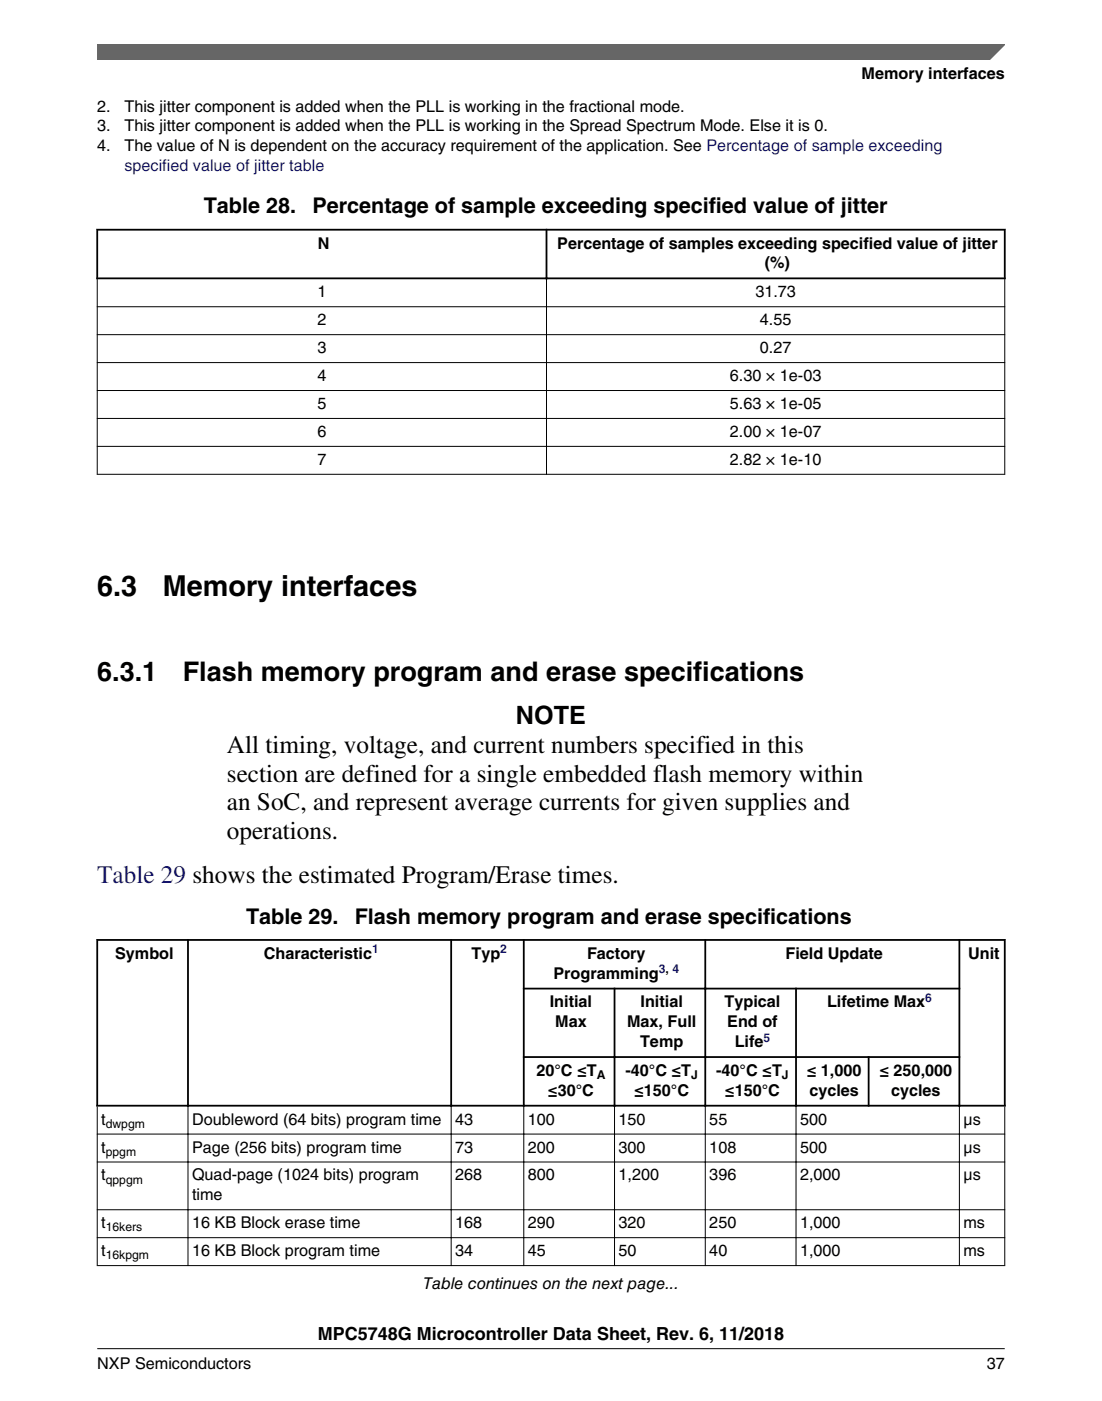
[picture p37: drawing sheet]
<svg xmlns="http://www.w3.org/2000/svg" width="216mm" height="274mm" viewBox="0 0 216 274" stroke-linecap="round" stroke-linejoin="round" font-family="sans-serif">
<defs><g id="words">
<g font-size="5.6">
<text x="19" y="116.7">6.3</text>
<text x="31.9" y="116.7">Memory interfaces</text>
</g>
<g font-size="5.3">
<text x="19" y="133.4">6.3.1</text>
<text x="35.8" y="133.4">Flash memory program and erase specifications</text>
</g>
<g font-size="4.9">
<text x="101.1" y="141.7">NOTE</text>
<text x="44.5" y="147.4">All timing, voltage, and current numbers specified in this</text>
<text x="44.5" y="153.1">section are defined for a single embedded flash memory within</text>
<text x="44.5" y="158.7">an SoC, and represent average currents for given supplies and</text>
<text x="44.5" y="164.3">operations.</text>
</g>
<text font-size="4.9" fill="#00f" x="19.1" y="172.9">Table 29 shows the estimated Program/Erase times.</text>
<g font-size="4.2">
<text x="39.9" y="41.7">Table 28.</text>
<text x="61.2" y="41.7">Percentage of sample exceeding specified value of jitter</text>
<text x="48.2" y="181">Table 29.</text>
<text x="69.5" y="181">Flash memory program and erase specifications</text>
</g>
<text font-size="3.5" x="62.3" y="262.3">MPC5748G Microcontroller Data Sheet, Rev. 6, 11/2018</text>
<g font-size="3.2">
<text x="168.8" y="15.5">Memory interfaces</text>
<text x="19" y="21.9">2.</text>
<text x="24.4" y="21.9">This jitter component is added when the PLL is working in the fractional mode.</text>
<text x="19.1" y="25.7">3.</text>
<text x="19.1" y="29.6">4.</text>
<text x="24.4" y="25.7">This jitter component is added when the PLL is working in the Spread Spectrum Mode. Else it is 0.</text>
<text x="24.4" y="29.6">The value of N is dependent on the accuracy requirement of the application. See Percentage of sample exceeding</text>
<text x="62.3" y="48.7">N</text>
<text x="109.2" y="48.7">Percentage of samples exceeding specified value of jitter</text>
<text x="149.8" y="52.5">(%)</text>
<text x="62.2" y="58.2">1</text>
<text x="148" y="58.2">31.73</text>
<text x="62.2" y="63.7">2</text>
<text x="148.9" y="63.7">4.55</text>
<text x="62.2" y="69.1">3</text>
<text x="148.9" y="69.1">0.27</text>
<text x="62.2" y="74.6">4</text>
<text x="143" y="74.6">6.30 × 1e-03</text>
<text x="62.2" y="80.1">5</text>
<text x="143" y="80.1">5.63 × 1e-05</text>
<text x="62.2" y="85.5">6</text>
<text x="143" y="85.5">2.00 × 1e-07</text>
<text x="62.2" y="91">7</text>
<text x="143" y="91">2.82 × 1e-10</text>
<text x="22.6" y="187.7">Symbol</text>
<text x="51.7" y="187.7">Characteristic</text>
<text x="92.4" y="187.7">Typ</text>
<text x="108.4" y="191.6">Programming</text>
<text x="115" y="187.7">Factory</text>
<text x="153.9" y="187.7">Field Update</text>
<text x="189.7" y="187.7">Unit</text>
<text x="107.7" y="197.3">Initial</text>
<text x="125.5" y="197.3">Initial</text>
<text x="141.9" y="197.3">Typical</text>
<text x="162" y="197.3">Lifetime Max</text>
<text x="108.8" y="201.1">Max</text>
<text x="122.8" y="201.1">Max, Full</text>
<text x="142.5" y="201.1">End of</text>
<text x="125.4" y="205">Temp</text>
<text x="143.9" y="205">Life</text>
<text x="105.1" y="210.7">20°C ≤T</text>
<text x="107.4" y="214.5">≤30°C</text>
<text x="122.5" y="210.7">-40°C ≤T</text>
<text x="124.3" y="214.5">≤150°C</text>
<text x="140.3" y="210.7">-40°C ≤T</text>
<text x="142" y="214.5">≤150°C</text>
<text x="158.1" y="210.7">≤ 1,000</text>
<text x="158.6" y="214.5">cycles</text>
<text x="172.3" y="210.7">≤ 250,000</text>
<text x="174.6" y="214.5">cycles</text>
<text x="19.8" y="220.2">t</text>
<text x="37.6" y="220.2">Doubleword (64 bits) program time</text>
<text x="89.2" y="220.2">43</text>
<text x="103.4" y="220.2">100</text>
<text x="121.2" y="220.2">150</text>
<text x="139" y="220.2">55</text>
<text x="156.7" y="220.2">500</text>
<text x="188.8" y="220.2">μs</text>
<text x="19.8" y="225.7">t</text>
<text x="37.6" y="225.7">Page (256 bits) program time</text>
<text x="89.2" y="225.7">73</text>
<text x="103.4" y="225.7">200</text>
<text x="121.2" y="225.7">300</text>
<text x="139" y="225.7">108</text>
<text x="156.7" y="225.7">500</text>
<text x="188.8" y="225.7">μs</text>
<text x="19.8" y="231.1">t</text>
<text x="37.6" y="231.1">Quad-page (1024 bits) program</text>
<text x="89.2" y="231.1">268</text>
<text x="103.4" y="231.1">800</text>
<text x="121.2" y="231.1">1,200</text>
<text x="139" y="231.1">396</text>
<text x="156.7" y="231.1">2,000</text>
<text x="188.8" y="231.1">μs</text>
<text x="37.6" y="235">time</text>
<text x="19.8" y="240.5">t</text>
<text x="19.8" y="245.9">t</text>
<text x="37.6" y="240.5">16 KB Block erase time</text>
<text x="37.6" y="245.9">16 KB Block program time</text>
<text x="89.2" y="240.5">168</text>
<text x="89.2" y="245.9">34</text>
<text x="103.4" y="240.5">290</text>
<text x="103.4" y="245.9">45</text>
<text x="121.2" y="240.5">320</text>
<text x="121.2" y="245.9">50</text>
<text x="139" y="240.5">250</text>
<text x="139" y="245.9">40</text>
<text x="156.7" y="240.5">1,000</text>
<text x="156.7" y="245.9">1,000</text>
<text x="188.8" y="240.5">ms</text>
<text x="188.8" y="245.9">ms</text>
<text x="82.9" y="252.5">Table continues on the next page...</text>
<text x="19" y="268">NXP Semiconductors</text>
<text x="193.3" y="268">37</text>
</g>
<text font-size="3.2" fill="#00f" x="24.4" y="33.5">specified value of jitter table</text>
<g font-size="2.4" fill="#00f">
<text x="72.9" y="186.7">1</text>
<text x="98" y="186.7">2</text>
<text x="129.1" y="190.6">3, 4</text>
<text x="181.3" y="196.2">6</text>
<text x="149.6" y="204">5</text>
</g>
<g font-size="2.4">
<text x="116.9" y="211.3">A</text>
<text x="135.4" y="211.3">J</text>
<text x="153.2" y="211.3">J</text>
<text x="20.7" y="220.8">dwpgm</text>
<text x="20.7" y="226.3">ppgm</text>
<text x="20.7" y="231.8">qppgm</text>
<text x="20.7" y="241.1">16kers</text>
<text x="20.7" y="246.6">16kpgm</text>
</g>
</g></defs>
<path d="M18.9 45h178.1M18.9 54.5h178.1M19 44.8v9.9M107.1 44.8v9.9M196.8 44.8v9.9" fill="none" stroke="#000" stroke-width=".35"/>
<path d="M19 54.6v38.4M107.1 54.3v38.7M196.8 54.6v38.4M19 60.1h177.9M19 65.5h177.9M19 71h177.9M19 76.5h177.9M19 81.9h177.9M19 87.4h177.9M19 92.9h177.9" fill="none" stroke="#000" stroke-width=".2"/>
<g fill="#fff">
<path d="M19 177.3h177.8v76.2h-177.8z" fill-rule="evenodd"/>
<path d="M19.2 184.2h17.5v32.1h-17.5z" fill-rule="evenodd"/>
<path d="M37 184.2h51.2v32.1h-51.2z" fill-rule="evenodd"/>
<path d="M88.6 184.2h13.8v32.1h-13.8z" fill-rule="evenodd"/>
<path d="M102.8 184.2h35.2v9.2h-35.2z" fill-rule="evenodd"/>
<path d="M138.4 184.2h49.4v9.2h-49.4z" fill-rule="evenodd"/>
<path d="M188.1 184.2h8.6v32.1h-8.6z" fill-rule="evenodd"/>
<path d="M102.8 193.7h17.4v13.1h-17.4z" fill-rule="evenodd"/>
<path d="M120.6 193.7h17.4v13.1h-17.4z" fill-rule="evenodd"/>
<path d="M138.4 193.7h17.4v13.1h-17.4z" fill-rule="evenodd"/>
<path d="M156.1 193.7h31.7v13.1h-31.7z" fill-rule="evenodd"/>
<path d="M102.8 207.2h17.4v9.1h-17.4z" fill-rule="evenodd"/>
<path d="M120.6 207.2h17.4v9.1h-17.4z" fill-rule="evenodd"/>
<path d="M138.4 207.2h17.4v9.1h-17.4z" fill-rule="evenodd"/>
<path d="M156.1 207.2h13.9v9.1h-13.9z" fill-rule="evenodd"/>
<path d="M170.4 207.2h17.4v9.1h-17.4z" fill-rule="evenodd"/>
<path d="M19.1 216.7h17.6v5.3h-17.6z" fill-rule="evenodd"/>
<path d="M36.9 216.7h51.4v5.3h-51.4z" fill-rule="evenodd"/>
<path d="M88.5 216.7h14v5.3h-14z" fill-rule="evenodd"/>
<path d="M102.7 216.7h17.6v5.3h-17.6z" fill-rule="evenodd"/>
<path d="M120.5 216.7h17.6v5.3h-17.6z" fill-rule="evenodd"/>
<path d="M138.3 216.7h17.6v5.3h-17.6z" fill-rule="evenodd"/>
<path d="M156 216.7h31.9v5.3h-31.9z" fill-rule="evenodd"/>
<path d="M188 216.7h8.8v5.3h-8.8z" fill-rule="evenodd"/>
<path d="M19.1 222.1h17.6v5.3h-17.6z" fill-rule="evenodd"/>
<path d="M36.9 222.1h51.4v5.3h-51.4z" fill-rule="evenodd"/>
<path d="M88.5 222.1h14v5.3h-14z" fill-rule="evenodd"/>
<path d="M102.7 222.1h17.6v5.3h-17.6z" fill-rule="evenodd"/>
<path d="M120.5 222.1h17.6v5.3h-17.6z" fill-rule="evenodd"/>
<path d="M138.3 222.1h17.6v5.3h-17.6z" fill-rule="evenodd"/>
<path d="M156 222.1h31.9v5.3h-31.9z" fill-rule="evenodd"/>
<path d="M188 222.1h8.8v5.3h-8.8z" fill-rule="evenodd"/>
<path d="M19.1 227.6h17.6v9.2h-17.6z" fill-rule="evenodd"/>
<path d="M36.9 227.6h51.4v9.2h-51.4z" fill-rule="evenodd"/>
<path d="M88.5 227.6h14v9.2h-14z" fill-rule="evenodd"/>
<path d="M102.7 227.6h17.6v9.2h-17.6z" fill-rule="evenodd"/>
<path d="M120.5 227.6h17.6v9.2h-17.6z" fill-rule="evenodd"/>
<path d="M138.3 227.6h17.6v9.2h-17.6z" fill-rule="evenodd"/>
<path d="M156 227.6h31.9v9.2h-31.9z" fill-rule="evenodd"/>
<path d="M188 227.6h8.8v9.2h-8.8z" fill-rule="evenodd"/>
<path d="M19.1 237h17.6v5.3h-17.6z" fill-rule="evenodd"/>
<path d="M36.9 237h51.4v5.3h-51.4z" fill-rule="evenodd"/>
<path d="M88.5 237h14v5.3h-14z" fill-rule="evenodd"/>
<path d="M102.7 237h17.6v5.3h-17.6z" fill-rule="evenodd"/>
<path d="M120.5 237h17.6v5.3h-17.6z" fill-rule="evenodd"/>
<path d="M138.3 237h17.6v5.3h-17.6z" fill-rule="evenodd"/>
<path d="M156 237h31.9v5.3h-31.9z" fill-rule="evenodd"/>
<path d="M188 237h8.8v5.3h-8.8z" fill-rule="evenodd"/>
<path d="M19.1 242.4h17.6v5.3h-17.6z" fill-rule="evenodd"/>
<path d="M36.9 242.4h51.4v5.3h-51.4z" fill-rule="evenodd"/>
<path d="M88.5 242.4h14v5.3h-14z" fill-rule="evenodd"/>
<path d="M102.7 242.4h17.6v5.3h-17.6z" fill-rule="evenodd"/>
<path d="M120.5 242.4h17.6v5.3h-17.6z" fill-rule="evenodd"/>
<path d="M138.3 242.4h17.6v5.3h-17.6z" fill-rule="evenodd"/>
<path d="M156 242.4h31.9v5.3h-31.9z" fill-rule="evenodd"/>
<path d="M188 242.4h8.8v5.3h-8.8z" fill-rule="evenodd"/>
</g>
<g fill="none" stroke="#000" stroke-width=".35">
<path d="M18.9 184h178.1M19 183.9v32.8M36.8 183.9v32.8M88.4 183.9v32.8M102.4 193.6h85.7M102.6 183.9v32.8M120.4 193.4v23.3M138.2 183.9v32.8M156 193.4v23.3M188 183.9v32.8M196.8 183.9v32.8M18.9 216.5h178.1"/>
<path d="M102.4 207h85.7M170.2 206.8v9.9"/>
</g>
<g fill="none" stroke="#000" stroke-width=".2">
<path d="M19 216.6v31.3M36.8 216.3v31.6M88.4 216.3v31.6M102.6 216.3v31.6M120.4 216.3v31.6M138.2 216.3v31.6M156 216.3v31.6M188 216.3v31.6M196.8 216.6v31.3M19 222.1h177.9M19 227.5h177.9M19 236.9h177.9"/>
<path d="M19 242.3h177.9M19 247.8h177.9"/>
</g>
<path d="M19 8.7h177.8l-5.6 3h-172.2z" fill="#666"/>
<path d="M19 11.7v-3h177.8l-3 3" fill="none" stroke="#666" stroke-width=".28"/>
<path d="M19 264.1h177.8" fill="none" stroke="#000" stroke-width=".2"/>
<use href="#words"/>
</svg>
